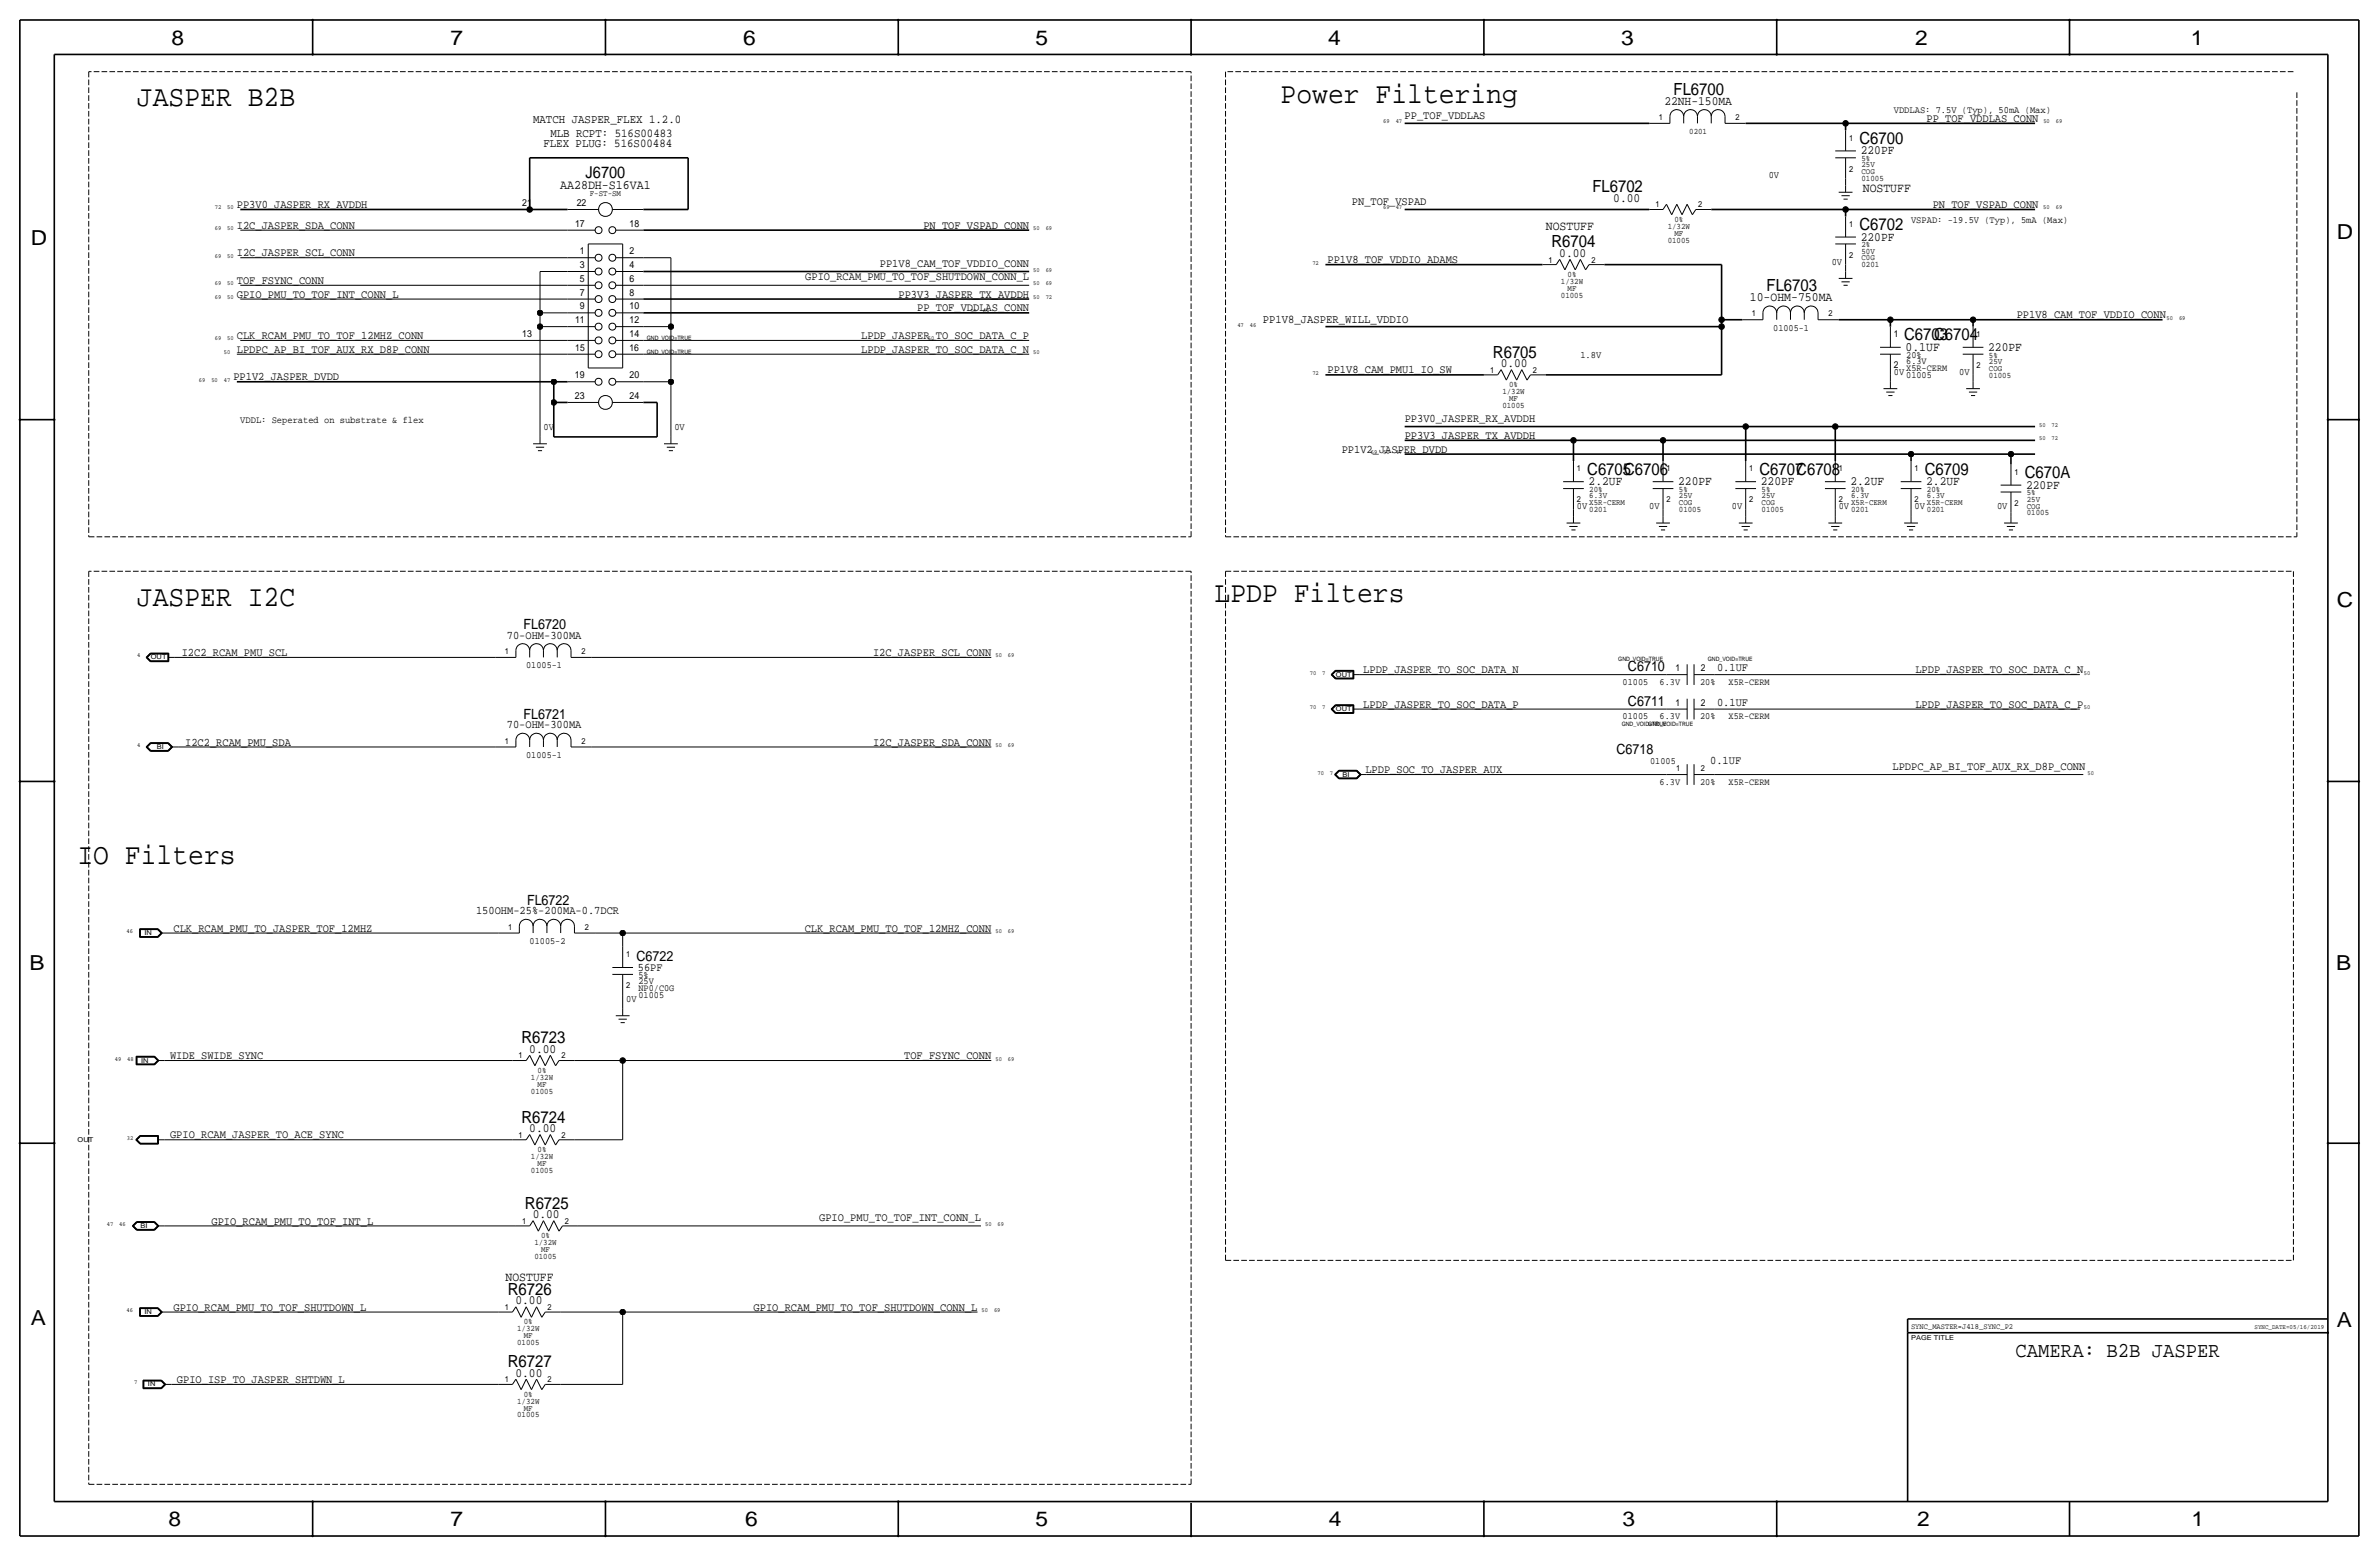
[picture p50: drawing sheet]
<svg xmlns="http://www.w3.org/2000/svg" width="877mm" height="574mm" viewBox="0 0 877 574" stroke-linecap="round" stroke-linejoin="round" font-family="sans-serif">
<defs><g id="words">
<g font-size="10.9">
<text x="50.5" y="39.1">JASPER B2B</text>
<text x="472.1" y="37.8">Power Filtering</text>
<text x="447.8" y="222">LPDP Filters</text>
<text x="50.5" y="223.3">JASPER I2C</text>
<text x="28.6" y="318.5">IO Filters</text>
</g>
<text font-size="7.8" x="743.1" y="500.1">CAMERA: B2B JASPER</text>
<g font-size="7.6">
<text x="63.2" y="16.5">8</text>
<text x="166.1" y="16.5">7</text>
<text x="274" y="16.5">6</text>
<text x="381.7" y="16.5">5</text>
<text x="489.7" y="16.5">4</text>
<text x="597.6" y="16.5">3</text>
<text x="706.1" y="16.5">2</text>
<text x="807.7" y="16.5">1</text>
<text x="861.5" y="88.1">D</text>
<text x="11.4" y="90.4">D</text>
<text x="861.5" y="223.8">C</text>
<text x="10.9" y="357.6">B</text>
<text x="861.3" y="357.4">B</text>
<text x="11.4" y="488.4">A</text>
<text x="861.5" y="489.2">A</text>
<text x="62.2" y="562.6">8</text>
<text x="166.1" y="562.6">7</text>
<text x="274.8" y="562.6">6</text>
<text x="381.7" y="562.6">5</text>
<text x="489.9" y="562.6">4</text>
<text x="598.1" y="562.6">3</text>
<text x="706.8" y="562.6">2</text>
<text x="807.9" y="562.6">1</text>
</g>
<g font-size="6.2">
<text x="617" y="35.1">FL6700</text>
<text x="685.5" y="53.1">C6700</text>
<text x="587.1" y="70.9">FL6702</text>
<text x="685.5" y="84.8">C6702</text>
<text x="572" y="91.2">R6704</text>
<text x="651.3" y="107.4">FL6703</text>
<text x="702" y="125.5">C6703</text>
<text x="713" y="125.5">C6704</text>
<text x="550.4" y="131.8">R6705</text>
<text x="585.2" y="175">C6705C6706</text>
<text x="648.7" y="175">C6707C6708</text>
<text x="709.6" y="175">C6709</text>
<text x="746.5" y="176.3">C670A</text>
<text x="192.3" y="384.6">R6723</text>
<text x="192.3" y="413.8">R6724</text>
<text x="193.5" y="445.5">R6725</text>
<text x="187.2" y="477.3">R6726</text>
<text x="187.2" y="503.9">R6727</text>
</g>
<text font-size="6" x="215.9" y="65.8">J6700</text>
<g font-size="5.2">
<text x="193" y="231.9">FL6720</text>
<text x="600.2" y="247.4">C6710</text>
<text x="600.2" y="260.1">C6711</text>
<text x="193" y="264.9">FL6721</text>
<text x="596" y="277.9">C6718</text>
<text x="194.3" y="333.5">FL6722</text>
<text x="234.6" y="354.1">C6722</text>
</g>
<text font-size="4.8" x="206.5" y="69.6">AA28DH-S16VA1</text>
<g font-size="4.7">
<text x="613.6" y="38.6">22NH-150MA</text>
<text x="686" y="56.9">220PF</text>
<text x="686.8" y="70.9">NOSTUFF</text>
<text x="594.8" y="74.4">0.00</text>
<text x="569.9" y="84.8">NOSTUFF</text>
<text x="686" y="88.6">220PF</text>
<text x="574.8" y="94.7">0.00</text>
<text x="645.1" y="111">10-OHM-750MA</text>
<text x="702.5" y="129.3">0.1UF</text>
<text x="733" y="129.3">220PF</text>
<text x="553.3" y="135.4">0.00</text>
<text x="585.7" y="178.8">2.2UF</text>
<text x="618.7" y="178.8">220PF</text>
<text x="649.2" y="178.8">220PF</text>
<text x="682.2" y="178.8">2.2UF</text>
<text x="710.1" y="178.8">2.2UF</text>
<text x="747" y="180.1">220PF</text>
<text x="195.1" y="388.1">0.00</text>
<text x="195.1" y="417.3">0.00</text>
<text x="196.4" y="449.1">0.00</text>
<text x="186.4" y="472.2">NOSTUFF</text>
<text x="190" y="480.8">0.00</text>
<text x="190" y="507.5">0.00</text>
</g>
<g font-size="4.4">
<text x="196.5" y="45.5">MATCH JASPER_FLEX 1.2.0</text>
<text x="202.9" y="50.5">MLB RCPT: 516S00483</text>
<text x="200.4" y="54.4">FLEX PLUG: 516S00484</text>
<text x="465.6" y="119.1">PP1V8_JASPER_WILL_VDDIO</text>
</g>
<g font-size="4.3">
<text x="517.9" y="43.7">PP_TOF_VDDLAS</text>
<text x="710.3" y="45">PP_TOF_VDDLAS_CONN</text>
<text x="87.3" y="76.7">PP3V0_JASPER_RX_AVDDH</text>
<text x="498.4" y="75.4">PN_TOF_VSPAD</text>
<text x="712.6" y="76.7">PN_TOF_VSPAD_CONN</text>
<text x="87.3" y="84.3">I2C_JASPER_SDA_CONN</text>
<text x="340.4" y="84.3">PN_TOF_VSPAD_CONN</text>
<text x="87.3" y="94.5">I2C_JASPER_SCL_CONN</text>
<text x="324.4" y="98.3">PP1V8_CAM_TOF_VDDIO_CONN</text>
<text x="489.4" y="97">PP1V8_TOF_VDDIO_ADAMS</text>
<text x="87.3" y="104.6">TOF_FSYNC_CONN</text>
<text x="296.9" y="103.4">GPIO_RCAM_PMU_TO_TOF_SHUTDOWN_CONN_L</text>
<text x="87.3" y="109.7">GPIO_PMU_TO_TOF_INT_CONN_L</text>
<text x="331.3" y="109.7">PP3V3_JASPER_TX_AVDDH</text>
<text x="338.1" y="114.8">PP_TOF_VDDLAS_CONN</text>
<text x="743.5" y="117.3">PP1V8_CAM_TOF_VDDIO_CONN</text>
<text x="87.3" y="125">CLK_RCAM_PMU_TO_TOF_12MHZ_CONN</text>
<text x="317.5" y="125">LPDP_JASPER_TO_SOC_DATA_C_P</text>
<text x="87.3" y="130">LPDPC_AP_BI_TOF_AUX_RX_D8P_CONN</text>
<text x="317.5" y="130">LPDP_JASPER_TO_SOC_DATA_C_N</text>
<text x="489.4" y="137.7">PP1V8_CAM_PMU1_IO_SW</text>
<text x="86.1" y="140.2">PP1V2_JASPER_DVDD</text>
<text x="517.9" y="155.4">PP3V0_JASPER_RX_AVDDH</text>
<text x="517.9" y="161.8">PP3V3_JASPER_TX_AVDDH</text>
<text x="494.7" y="166.9">PP1V2_JASPER_DVDD</text>
<text x="186.9" y="235.5">70-OHM-300MA</text>
<text x="67" y="241.8">I2C2_RCAM_PMU_SCL</text>
<text x="321.9" y="241.8">I2C_JASPER_SCL_CONN</text>
<text x="502.6" y="248.2">LPDP_JASPER_TO_SOC_DATA_N</text>
<text x="633" y="247.4">0.1UF</text>
<text x="706.1" y="248.2">LPDP_JASPER_TO_SOC_DATA_C_N</text>
<text x="502.6" y="260.9">LPDP_JASPER_TO_SOC_DATA_P</text>
<text x="633" y="260.1">0.1UF</text>
<text x="706.1" y="260.9">LPDP_JASPER_TO_SOC_DATA_C_P</text>
<text x="186.9" y="268.5">70-OHM-300MA</text>
<text x="68.3" y="274.8">I2C2_RCAM_PMU_SDA</text>
<text x="321.9" y="274.8">I2C_JASPER_SDA_CONN</text>
<text x="630.5" y="281.7">0.1UF</text>
<text x="503.4" y="285">LPDP_SOC_TO_JASPER_AUX</text>
<text x="697.7" y="283.7">LPDPC_AP_BI_TOF_AUX_RX_D8P_CONN</text>
<text x="175.5" y="337.1">150OHM-25%-200MA-0.7DCR</text>
<text x="64" y="343.4">CLK_RCAM_PMU_TO_JASPER_TOF_12MHZ</text>
<text x="296.7" y="343.4">CLK_RCAM_PMU_TO_TOF_12MHZ_CONN</text>
<text x="235.2" y="357.9">56PF</text>
<text x="62.7" y="390.4">WIDE_SWIDE_SYNC</text>
<text x="333.4" y="390.4">TOF_FSYNC_CONN</text>
<text x="62.7" y="419.6">GPIO_RCAM_JASPER_TO_ACE_SYNC</text>
<text x="78" y="451.4">GPIO_RCAM_PMU_TO_TOF_INT_L</text>
<text x="302" y="450.1">GPIO_PMU_TO_TOF_INT_CONN_L</text>
<text x="64" y="483.1">GPIO_RCAM_PMU_TO_TOF_SHUTDOWN_L</text>
<text x="277.8" y="483.1">GPIO_RCAM_PMU_TO_TOF_SHUTDOWN_CONN_L</text>
<text x="65.2" y="509.8">GPIO_ISP_TO_JASPER_SHTDWN_L</text>
</g>
<g font-size="3.6">
<text x="698.2" y="41.7">VDDLAS: 7.5V (Typ), 50mA (Max)</text>
<text x="652.1" y="65.8">0V</text>
<text x="192.5" y="75.9">21</text>
<text x="212.6" y="75.9">22</text>
<text x="212" y="83.6">17</text>
<text x="232.1" y="83.6">18</text>
<text x="704.5" y="82.3">VSPAD: -19.5V (Typ), 5mA (Max)</text>
<text x="213.8" y="93.7">1</text>
<text x="232.1" y="93.7">2</text>
<text x="213.8" y="98.8">3</text>
<text x="232.1" y="98.8">4</text>
<text x="675.3" y="97.5">0V</text>
<text x="213.8" y="103.9">5</text>
<text x="232.1" y="103.9">6</text>
<text x="213.8" y="109">7</text>
<text x="232.1" y="109">8</text>
<text x="212" y="119.1">11</text>
<text x="213.8" y="114">9</text>
<text x="232.1" y="119.1">12</text>
<text x="232.1" y="114">10</text>
<text x="192.6" y="124.2">13</text>
<text x="232.1" y="124.2">14</text>
<text x="582.6" y="131.8">1.8V</text>
<text x="212" y="139.4">19</text>
<text x="232.1" y="139.4">20</text>
<text x="698.2" y="138.2">0V</text>
<text x="722.3" y="138.2">0V</text>
<text x="212" y="147">23</text>
<text x="232.1" y="147.1">24</text>
<text x="88.6" y="156">VDDL: Seperated on substrate &amp; flex</text>
<text x="200.4" y="158.5">0V</text>
<text x="248.6" y="158.5">0V</text>
<text x="581.4" y="187.7">0V</text>
<text x="608" y="187.7">0V</text>
<text x="638.5" y="187.7">0V</text>
<text x="677.9" y="187.7">0V</text>
<text x="705.8" y="187.7">0V</text>
<text x="736.2" y="187.7">0V</text>
<text x="230.8" y="369.3">0V</text>
</g>
<g font-size="3.5">
<text x="653.7" y="121.9">01005-1</text>
<text x="698.2" y="124.2">1</text>
<text x="212.1" y="129.2">15</text>
<text x="232.1" y="129.3">16</text>
<text x="702.8" y="131.8">20%</text>
<text x="698.2" y="135.6">2</text>
<text x="702.8" y="134.1">6.3V</text>
<text x="702.8" y="136.7">X5R-CERM</text>
<text x="702.8" y="139.2">01005</text>
<text x="194" y="246.4">01005-1</text>
<text x="617.7" y="247.4">1</text>
<text x="627.1" y="247.4">2</text>
<text x="598.2" y="252.5">01005</text>
<text x="611.9" y="252.5">6.3V</text>
<text x="626.8" y="252.5">20%</text>
<text x="637.3" y="252.5">X5R-CERM</text>
<text x="617.7" y="260.1">1</text>
<text x="627.1" y="260.1">2</text>
<text x="598.2" y="265.2">01005</text>
<text x="611.9" y="265.2">6.3V</text>
<text x="626.8" y="265.2">20%</text>
<text x="637.3" y="265.2">X5R-CERM</text>
<text x="194" y="279.4">01005-1</text>
<text x="608.4" y="281.7">01005</text>
<text x="611.9" y="289.3">6.3V</text>
<text x="626.8" y="289.3">20%</text>
<text x="637.3" y="289.3">X5R-CERM</text>
<text x="195.3" y="348">01005-2</text>
<text x="235.4" y="362.7">25V</text>
<text x="235.4" y="365.3">NP0/C0G</text>
<text x="235.4" y="360.4">5%</text>
<text x="235.4" y="367.8">01005</text>
</g>
<g font-size="3.1">
<text x="611.6" y="44.2">1</text>
<text x="639.8" y="44.2">2</text>
<text x="622.8" y="49.5">0201</text>
<text x="681.7" y="51.8">1</text>
<text x="686.3" y="59.4">5%</text>
<text x="681.7" y="63.2">2</text>
<text x="686.3" y="61.7">25V</text>
<text x="686.3" y="64.3">COG</text>
<text x="686.3" y="66.8">01005</text>
<text x="217.4" y="72.1">F-ST-SM</text>
<text x="610.3" y="76.5">1</text>
<text x="626.1" y="76.5">2</text>
<text x="617.3" y="81.8">0%</text>
<text x="681.7" y="83.6">1</text>
<text x="614.8" y="89.4">01005</text>
<text x="614.8" y="84.3">1/32W</text>
<text x="617.3" y="86.9">MF</text>
<text x="681.7" y="95">2</text>
<text x="686.3" y="93.5">50V</text>
<text x="686.3" y="91.2">2%</text>
<text x="570.9" y="96.8">1</text>
<text x="586.7" y="96.8">2</text>
<text x="686.3" y="98.6">0201</text>
<text x="686.3" y="96">C0G</text>
<text x="575.5" y="104.6">1/32W</text>
<text x="577.9" y="107.2">MF</text>
<text x="577.9" y="102.1">0%</text>
<text x="575.5" y="109.7">01005</text>
<text x="645.9" y="116.6">1</text>
<text x="674.1" y="116.6">2</text>
<text x="728.7" y="124.2">1</text>
<text x="733.2" y="131.8">5%</text>
<text x="549.3" y="137.4">1</text>
<text x="565.1" y="137.4">2</text>
<text x="728.7" y="135.6">2</text>
<text x="733.2" y="134.1">25V</text>
<text x="733.2" y="136.7">COG</text>
<text x="556.3" y="142.7">0%</text>
<text x="733.2" y="139.2">01005</text>
<text x="553.9" y="145.3">1/32W</text>
<text x="556.3" y="147.8">MF</text>
<text x="553.9" y="150.4">01005</text>
<text x="581.4" y="173.7">1</text>
<text x="614.4" y="173.7">1</text>
<text x="644.9" y="173.7">1</text>
<text x="677.9" y="173.7">1</text>
<text x="705.8" y="173.7">1</text>
<text x="742.6" y="175">1</text>
<text x="581.4" y="185.2">2</text>
<text x="585.9" y="183.6">6.3V</text>
<text x="585.9" y="181.4">20%</text>
<text x="614.4" y="185.2">2</text>
<text x="618.9" y="183.6">25V</text>
<text x="618.9" y="181.4">5%</text>
<text x="644.9" y="185.2">2</text>
<text x="649.4" y="183.6">25V</text>
<text x="649.4" y="181.4">5%</text>
<text x="677.9" y="185.2">2</text>
<text x="682.4" y="183.6">6.3V</text>
<text x="682.4" y="181.4">20%</text>
<text x="705.8" y="185.2">2</text>
<text x="710.4" y="183.6">6.3V</text>
<text x="710.4" y="181.4">20%</text>
<text x="747.2" y="184.9">25V</text>
<text x="747.2" y="182.6">5%</text>
<text x="585.9" y="186.2">X5R-CERM</text>
<text x="585.9" y="188.7">0201</text>
<text x="618.9" y="188.7">01005</text>
<text x="618.9" y="186.2">COG</text>
<text x="649.4" y="188.7">01005</text>
<text x="649.4" y="186.2">COG</text>
<text x="682.4" y="186.2">X5R-CERM</text>
<text x="682.4" y="188.7">0201</text>
<text x="710.4" y="186.2">X5R-CERM</text>
<text x="710.4" y="188.7">0201</text>
<text x="742.6" y="186.4">2</text>
<text x="747.2" y="187.5">COG</text>
<text x="747.2" y="190">01005</text>
<text x="186.1" y="241">1</text>
<text x="214.3" y="241">2</text>
<text x="186.1" y="274.1">1</text>
<text x="214.3" y="274.1">2</text>
<text x="617.9" y="284.2">1</text>
<text x="627.1" y="284.2">2</text>
<text x="187.4" y="342.6">1</text>
<text x="215.6" y="342.6">2</text>
<text x="230.8" y="352.8">1</text>
<text x="230.8" y="364.2">2</text>
<text x="191.2" y="390.1">1</text>
<text x="198.2" y="395.5">0%</text>
<text x="207" y="390.1">2</text>
<text x="195.7" y="398">1/32W</text>
<text x="198.2" y="400.6">MF</text>
<text x="195.7" y="403.1">01005</text>
<text x="191.2" y="419.4">1</text>
<text x="207" y="419.4">2</text>
<text x="198.2" y="424.7">0%</text>
<text x="195.7" y="427.2">1/32W</text>
<text x="198.2" y="429.8">MF</text>
<text x="195.7" y="432.3">01005</text>
<text x="192.5" y="451.1">1</text>
<text x="208.2" y="451.1">2</text>
<text x="197" y="459">1/32W</text>
<text x="199.5" y="456.4">0%</text>
<text x="199.5" y="461.5">MF</text>
<text x="197" y="464.1">01005</text>
<text x="186.1" y="482.9">1</text>
<text x="201.9" y="482.9">2</text>
<text x="190.6" y="490.7">1/32W</text>
<text x="193.1" y="488.2">0%</text>
<text x="190.6" y="495.8">01005</text>
<text x="193.1" y="493.3">MF</text>
<text x="186.1" y="509.5">1</text>
<text x="201.9" y="509.5">2</text>
<text x="193.1" y="514.9">0%</text>
<text x="190.6" y="517.4">1/32W</text>
<text x="193.1" y="519.9">MF</text>
<text x="190.6" y="522.5">01005</text>
</g>
<text font-size="2.9" x="704.5" y="490">SYNC_MASTER=J418_SYNC_P2</text>
<g font-size="2.5">
<text x="55.6" y="243.1">OUT</text>
<text x="492.5" y="249.4">OUT</text>
<text x="492.5" y="262.1">OUT</text>
<text x="57.8" y="276.1">BI</text>
<text x="495" y="286.3">BI</text>
<text x="53.3" y="344.7">IN</text>
<text x="52" y="391.7">IN</text>
<text x="28.6" y="420.9">OUT</text>
<text x="51.8" y="452.6">BI</text>
<text x="53.3" y="484.4">IN</text>
<text x="704.5" y="493.8">PAGE TITLE</text>
<text x="54.6" y="511">IN</text>
</g>
<text font-size="2.4" x="831.2" y="490">SYNC_DATE=05/16/2019</text>
<g font-size="2.3">
<text x="510" y="45.5">69</text>
<text x="514.6" y="45.5">47</text>
<text x="753.3" y="45.5">50</text>
<text x="757.9" y="45.5">69</text>
<text x="79.2" y="77.2">72</text>
<text x="83.8" y="77.2">50</text>
<text x="510" y="77.2">69</text>
<text x="514.5" y="77.2">47</text>
<text x="753.3" y="77.2">50</text>
<text x="757.9" y="77.2">69</text>
<text x="79.2" y="84.8">69</text>
<text x="83.8" y="84.8">50</text>
<text x="380.9" y="84.8">50</text>
<text x="385.5" y="84.8">69</text>
<text x="79.2" y="95">69</text>
<text x="83.8" y="95">50</text>
<text x="380.9" y="100.1">50</text>
<text x="385.5" y="100.1">69</text>
<text x="483.8" y="97.5">72</text>
<text x="79.2" y="105.2">69</text>
<text x="83.8" y="105.2">50</text>
<text x="380.9" y="105.2">50</text>
<text x="385.5" y="105.2">69</text>
<text x="79.2" y="110.2">69</text>
<text x="83.8" y="110.2">50</text>
<text x="380.9" y="110.2">50</text>
<text x="385.5" y="110.2">72</text>
<text x="357.7" y="115.3">50</text>
<text x="362.3" y="115.3">69</text>
<text x="798.8" y="117.9">50</text>
<text x="803.3" y="117.9">69</text>
<text x="79.2" y="125.5">69</text>
<text x="83.8" y="125.5">50</text>
<text x="342" y="125.5">50</text>
<text x="456.2" y="120.4">47</text>
<text x="460.7" y="120.4">46</text>
<text x="82.5" y="130.6">50</text>
<text x="380.9" y="130.6">50</text>
<text x="73.4" y="140.7">69</text>
<text x="77.9" y="140.7">50</text>
<text x="82.5" y="140.7">47</text>
<text x="483.8" y="138.2">72</text>
<text x="751.8" y="157.2">50</text>
<text x="756.4" y="157.2">72</text>
<text x="505.4" y="167.4">69</text>
<text x="510" y="167.4">50</text>
<text x="514.5" y="167.4">47</text>
<text x="751.8" y="162.3">50</text>
<text x="756.4" y="162.3">72</text>
<text x="50.6" y="242.3">4</text>
<text x="367" y="242.3">50</text>
<text x="371.5" y="242.3">69</text>
<text x="482.9" y="248.7">70</text>
<text x="487.5" y="248.7">7</text>
<text x="768.3" y="248.7">50</text>
<text x="482.9" y="261.4">70</text>
<text x="487.5" y="261.4">7</text>
<text x="768.3" y="261.4">50</text>
<text x="50.6" y="275.3">4</text>
<text x="367" y="275.3">50</text>
<text x="371.5" y="275.3">69</text>
<text x="485.7" y="285.5">70</text>
<text x="490.3" y="285.5">7</text>
<text x="769.6" y="285.5">50</text>
<text x="46.6" y="343.9">46</text>
<text x="367" y="343.9">50</text>
<text x="371.5" y="343.9">69</text>
<text x="42.3" y="390.9">49</text>
<text x="46.9" y="390.9">48</text>
<text x="367" y="390.9">50</text>
<text x="371.6" y="390.9">69</text>
<text x="46.7" y="420.1">32</text>
<text x="39.4" y="451.9">47</text>
<text x="43.9" y="451.9">46</text>
<text x="363.2" y="451.9">50</text>
<text x="367.7" y="451.9">69</text>
<text x="46.6" y="483.6">46</text>
<text x="361.9" y="483.6">50</text>
<text x="366.5" y="483.6">69</text>
<text x="49.5" y="510.3">7</text>
</g>
<g font-size="2.2">
<text x="238.5" y="125.5">GND_VOID=TRUE</text>
<text x="238.5" y="130.6">GND_VOID=TRUE</text>
<text x="596.6" y="243.6">GND_VOID=TRUE</text>
<text x="629.6" y="243.6">GND_VOID=TRUE</text>
<text x="597.9" y="267.7">GND_VOID=TRUE</text>
<text x="607.7" y="267.7">GND_VOID=TRUE</text>
</g>
</g></defs>
<g fill="none" stroke="#000" stroke-width=".6">
<path d="M7.3 7.4v558.8zM7.3 7.4h862.3zM115.3 7.4v12.7zM223.2 7.4v12.7zM331.2 7.4v12.7zM439.1 7.4v12.7zM547.1 7.4v12.7zM655 7.4v12.7zM763 7.4v12.7zM869.6 7.4v558.8zM20 20.1v533.4zM20 20.1h838.2z"/>
<path d="M858.2 20.1v533.4zM195.3 58.2v19zM195.3 58.2h58.4zM253.7 58.2v19zM517.9 45.5h90.1zM643.6 45.5h36.8zM680.4 45.5h69.9zM680.4 45.5v2.5zM88.6 77.2h106.7zM195.3 77.2h13.9zM237.2 77.2h16.5zM517.9 77.2h90.1z"/>
<path d="M630.9 77.2h49.5zM680.4 77.2h69.9zM680.4 77.2v2.6zM237.2 84.8h142.2zM488.6 97.5h80.1zM591.5 97.5h43.2zM634.7 97.5v20.4zM237.2 110.2h142.2zM237.2 115.3h142.2zM237.2 100.1h142.2zM634.7 117.9v2.5zM634.7 117.9h7.6z"/>
<path d="M677.9 117.9h19zM696.9 117.9v2.5zM696.9 117.9h30.5zM727.4 117.9h69.9zM727.4 117.9v2.5zM488.6 138.2h58.5zM488.6 120.4h146.1zM569.9 138.2h64.8zM634.7 120.4v17.8zM7.3 154.7h12.7zM87.3 140.7h116.9zM204.2 140.7v7.6z"/>
<path d="M204.2 140.7h5zM204.2 148.3h5zM204.2 148.3v12.7zM237.2 148.3h5.1zM242.3 148.3v12.7zM517.9 157.2h125.7zM643.6 157.2h33zM643.6 157.2v12.7zM676.6 157.2h73.7zM676.6 157.2v12.7zM858.2 154.7h11.4zM204.2 161h38.1z"/>
<path d="M517.9 162.3h62.2zM517.9 167.4h186.6zM580.1 162.3h33zM580.1 162.3v7.6zM613.1 162.3h137.2zM613.1 162.3v7.6zM704.5 167.4h36.9zM704.5 167.4v2.5zM741.4 167.4h8.9zM741.4 167.4v3.8zM7.3 288h12.7zM858.2 288h11.4z"/>
<path d="M7.3 421.4h12.7zM858.2 421.4h11.4zM703.3 486.2h154.9zM703.3 486.2v5zM703.3 491.2h154.9zM703.3 491.2v62.3zM20 553.5h838.2zM115.3 553.5v12.7zM223.2 553.5v12.7zM331.2 553.5v12.7zM439.1 554v12.2zM547.1 553.5v12.7z"/>
<path d="M655 553.5v12.7zM763 553.5v12.7zM7.3 566.2h862.3z"/>
</g>
<g fill="none" stroke="#000" stroke-width=".37">
<path d="M608 45.5h7.6zM615.6 42.9v2.6zM615.6 42.9a2.54 2.54 0 0 1 2.6-2.5 2.54 2.54 0 0 1 2.5 2.5 2.54 2.54 0 0 1 2.6-2.5 2.54 2.54 0 0 1 2.5 2.5 2.54 2.54 0 0 1 2.5-2.5 2.54 2.54 0 0 1 2.6 2.5 2.54 2.54 0 0 1 2.5-2.5 2.54 2.54 0 0 1 2.6 2.5M620.7 42.9v2.6zM625.8 42.9v2.6zM630.9 42.9v2.6zM636 42.9v2.6zM636 45.5h7.6zM676.6 55.6h7.6zM676.6 58.2h7.6zM680.4 48v7.6zM680.4 58.2v7.6z"/>
<path d="M209.2 77.2h11.5zM225.8 77.2h11.4zM608 77.2h5.1zM614.4 75.3l-1.3 1.9zM614.4 75.3l1.9 3.8zM618.2 75.3l-1.9 3.8zM618.2 75.3l1.9 3.8zM622 75.3l1.9 3.8zM622 75.3l-1.9 3.8zM625.2 77.2h5.7zM625.2 77.2l-1.3 1.9zM677.9 70.9h5.1z"/>
<path d="M678.9 72.1h3zM679.7 73.4h1.5zM680.4 65.8v2.5zM680.4 68.3v2.6zM680.4 79.8v7.6zM88.6 84.8h120.6zM88.6 95h120.6zM209.2 95h10.2zM209.2 84.8h10.2zM216.9 89.9v45.7zM216.9 89.9h12.7zM227 84.8h10.2z"/>
<path d="M227 95h10.2zM229.6 89.9v45.7zM237.2 95h10.1zM247.3 95v25.4zM568.7 97.5h5zM575 95.6l-1.3 1.9zM575 95.6l1.9 3.9zM578.8 95.6l-1.9 3.9zM578.8 95.6l1.9 3.9zM582.6 95.6l2 3.9zM582.6 95.6l-1.9 3.9zM585.8 97.5h5.7z"/>
<path d="M585.8 97.5l-1.2 2zM676.6 87.4h7.6zM676.6 89.9h7.6zM680.4 97.5v2.6zM680.4 89.9v7.6zM88.6 105.2h120.6zM88.6 110.2h120.6zM199.1 115.3v5.1zM199.1 115.3h10.1zM199.1 100.1v15.2zM199.1 100.1h10.1zM209.2 100.1h10.2z"/>
<path d="M209.2 110.2h10.2zM209.2 105.2h10.2zM209.2 115.3h10.2zM227 115.3h10.2zM227 110.2h10.2zM227 105.2h10.2zM227 100.1h10.2zM237.2 105.2h142.2zM642.3 117.9h7.6zM649.9 115.3v2.6zM649.9 115.3a2.54 2.54 0 0 1 2.6-2.5 2.54 2.54 0 0 1 2.5 2.5 2.54 2.54 0 0 1 2.6-2.5 2.54 2.54 0 0 1 2.5 2.5 2.54 2.54 0 0 1 2.5-2.5 2.54 2.54 0 0 1 2.6 2.5 2.54 2.54 0 0 1 2.5-2.5 2.54 2.54 0 0 1 2.6 2.5M655 115.3v2.6z"/>
<path d="M660.1 115.3v2.6zM665.2 115.3v2.6zM670.3 117.9h7.6zM670.3 115.3v2.6zM677.9 102.6h5.1zM678.9 103.9h3zM679.7 105.2h1.5zM680.4 100.1v2.5zM87.3 130.6h121.9zM88.6 125.5h120.6zM199.1 120.4h10.1zM199.1 120.4v40.6z"/>
<path d="M209.2 125.5h10.2zM209.2 120.4h10.2zM209.2 130.6h10.2zM216.9 135.6h12.7zM227 120.4h10.2zM227 130.6h10.2zM227 125.5h10.2zM237.2 120.4h10.1zM237.2 130.6h142.2zM237.2 125.5h142.2zM247.3 120.4v20.3zM547.1 138.2h5z"/>
<path d="M553.4 136.2l-1.3 2zM553.4 136.2l1.9 3.9zM557.2 136.2l-1.9 3.9zM557.2 136.2l2 3.9zM561 136.2l2 3.9zM561 136.2l-1.8 3.9zM564.2 138.2h5.7zM564.2 138.2l-1.2 1.9zM693.1 128h7.6zM693.1 130.6h7.6zM696.9 138.2v2.5zM696.9 120.4v7.6z"/>
<path d="M696.9 130.6v7.6zM723.6 128h7.6zM723.6 130.6h7.6zM727.4 138.2v2.5zM727.4 120.4v7.6zM727.4 130.6v7.6zM209.2 140.7h10.2zM209.2 148.3h11.5zM225.8 148.3h11.4zM227 140.7h10.2zM237.2 140.7h10.1zM247.3 140.7v20.3z"/>
<path d="M694.4 143.3h5.1zM695.4 144.5h3.1zM696.2 145.8h1.5zM696.9 140.7v2.6zM724.9 143.3h5zM725.9 144.5h3zM726.6 145.8h1.6zM727.4 140.7v2.6zM196.5 163.6h5.1zM197.6 164.8h3zM198.3 166.1h1.5zM199.1 161v2.6z"/>
<path d="M244.8 163.6h5.1zM245.8 164.8h3.1zM246.6 166.1h1.5zM247.3 161v2.6zM576.3 177.5h7.6zM580.1 169.9v7.6zM609.3 177.5h7.6zM613.1 169.9v7.6zM639.8 177.5h7.6zM643.6 169.9v7.6zM672.8 177.5h7.6zM676.6 169.9v7.6z"/>
<path d="M700.7 177.5h7.7zM704.5 169.9v7.6zM737.6 178.8h7.6zM741.4 171.2v7.6zM576.3 180.1h7.6zM577.5 192.8h5.1zM578.6 194.1h3zM579.3 195.3h1.5zM580.1 187.7v2.5zM580.1 180.1v7.6zM580.1 190.2v2.6zM609.3 180.1h7.6z"/>
<path d="M610.6 192.8h5zM611.6 194.1h3zM612.3 195.3h1.6zM613.1 187.7v2.5zM613.1 180.1v7.6zM613.1 190.2v2.6zM639.8 180.1h7.6zM641 192.8h5.1zM642.1 194.1h3zM642.8 195.3h1.5zM643.6 187.7v2.5zM643.6 180.1v7.6z"/>
<path d="M643.6 190.2v2.6zM672.8 180.1h7.6zM674.1 192.8h5zM675.1 194.1h3zM675.8 195.3h1.6zM676.6 187.7v2.5zM676.6 190.2v2.6zM676.6 180.1v7.6zM700.7 180.1h7.7zM702 192.8h5.1zM703 194.1h3.1zM703.8 195.3h1.5z"/>
<path d="M704.5 187.7v2.5zM704.5 190.2v2.6zM704.5 180.1v7.6zM737.6 181.4h7.6zM738.8 192.8h5.1zM739.9 194.1h3zM740.6 195.3h1.5zM741.4 189v1.2zM741.4 190.2v2.6zM741.4 181.4v7.6zM190.2 239.8v2.5zM190.2 239.8a2.54 2.54 0 0 1 2.5-2.5 2.54 2.54 0 0 1 2.6 2.5 2.54 2.54 0 0 1 2.5-2.5 2.54 2.54 0 0 1 2.6 2.5 2.54 2.54 0 0 1 2.5-2.5 2.54 2.54 0 0 1 2.5 2.5 2.54 2.54 0 0 1 2.6-2.5 2.54 2.54 0 0 1 2.5 2.5"/>
<path d="M195.3 239.8v2.5zM200.4 239.8v2.5zM205.4 239.8v2.5zM210.5 239.8v2.5zM53.8 242.3l1.6-1.6zM53.8 242.3l1.6 1.6zM54 242.3l1.5 1.5zM54.2 242.3l1.3-1.4zM54.2 242.3l1.3 1.4zM54.3 242.3l1.3-1.3zM54.3 242.3l1.3 1.3zM55.4 240.7h6.8z"/>
<path d="M55.4 243.9h6.8zM55.5 240.8l-1.5 1.5zM55.5 240.8h6.6zM55.5 243.8h6.6zM55.5 240.9h6.5zM55.5 243.7h6.5zM55.6 241h6.3zM55.6 243.6h6.3zM61.9 242.3h2.6zM61.9 241v2.6zM62 240.9v2.8zM62.1 240.8v3z"/>
<path d="M62.2 240.7v3.2zM64.5 242.3h118.1zM182.6 242.3h7.6zM210.5 242.3h7.6zM218.1 242.3h147.4zM490.7 248.7l1.6 1.5zM490.9 248.7l1.5-1.5zM490.9 248.7l1.5 1.4zM491 248.7l1.4-1.4zM491 248.7l1.4 1.3zM491.2 248.7l1.3-1.3zM491.2 248.7l1.3 1.2z"/>
<path d="M492.3 259.8l-1.6 1.6zM492.3 259.8h6.8zM492.3 247.1l-1.6 1.6zM492.3 247.1h6.8zM492.3 250.2h6.8zM492.4 259.9h6.6zM492.4 247.2h6.6zM492.4 250.1h6.6zM492.4 260h6.5zM492.4 247.3h6.5zM492.4 250h6.5zM492.5 247.4h6.3z"/>
<path d="M492.5 249.9h6.3zM498.8 248.7h2.5zM498.8 247.4v2.5zM498.9 260v2.7zM498.9 247.3v2.7zM499 259.9v2.9zM499 247.2v2.9zM499.1 259.8v3.1zM499.1 247.1v3.1zM501.3 248.7h113.1zM614.4 248.7h7.6zM622 257.6v7.6z"/>
<path d="M622 244.9v7.6zM624.5 257.6v7.6zM624.5 248.7h7.7zM624.5 244.9v7.6zM632.2 248.7h134.6zM53.8 275.3l1.6 1.6zM53.8 275.3l1.6-1.5zM54 275.3l1.5 1.5zM54 275.3l1.5-1.4zM54.2 275.3l1.3 1.4zM54.2 275.3l1.3-1.3zM54.3 275.3l1.3 1.3z"/>
<path d="M54.3 275.3l1.3-1.2zM55.4 276.9h6.7zM55.4 273.8h6.7zM55.5 276.8h6.5zM55.5 273.9h6.5zM55.5 276.7h6.5zM55.5 274h6.5zM55.6 276.6h6.3zM55.6 274.1h6.3zM61.9 274.1l1.3 1.2zM62 274l1.3 1.3zM62 276.7l1.3-1.4z"/>
<path d="M62 273.9l1.5 1.4zM62.1 273.8l1.6 1.5zM63.2 275.3l-1.3 1.3zM63.2 275.3h2.5zM63.5 275.3l-1.5 1.5zM63.7 275.3l-1.6 1.6zM65.7 275.3h116.9zM182.6 275.3h7.6zM190.2 272.8v2.5zM190.2 272.8a2.54 2.54 0 0 1 2.5-2.5 2.54 2.54 0 0 1 2.6 2.5 2.54 2.54 0 0 1 2.5-2.5 2.54 2.54 0 0 1 2.6 2.5 2.54 2.54 0 0 1 2.5-2.5 2.54 2.54 0 0 1 2.5 2.5 2.54 2.54 0 0 1 2.6-2.5 2.54 2.54 0 0 1 2.5 2.5M195.3 272.8v2.5zM200.4 272.8v2.5z"/>
<path d="M205.4 272.8v2.5zM210.5 275.3h7.6zM210.5 272.8v2.5zM218.1 275.3h147.4zM490.7 261.4l1.6 1.5zM490.9 261.4l1.5-1.5zM490.9 261.4l1.5 1.4zM491 261.4l1.4-1.4zM491 261.4l1.4 1.3zM491.2 261.4l1.3-1.3zM491.2 261.4l1.3 1.2zM492.3 262.9h6.8z"/>
<path d="M492.4 262.8h6.6zM492.4 262.7h6.5zM492.5 260.1h6.3zM492.5 262.6h6.3zM498.8 261.4h2.5zM498.8 260.1v2.5zM501.3 261.4h113.1zM614.4 261.4h7.6zM624.5 261.4h7.7zM632.2 261.4h134.6zM492 285.5l1.6 1.6zM492.1 285.5l1.5-1.5z"/>
<path d="M492.1 285.5l1.5 1.5zM492.3 285.5l1.4-1.4zM492.3 285.5l1.4 1.4zM492.5 285.5l1.2-1.3zM492.5 285.5l1.2 1.3zM493.6 283.9l-1.6 1.6zM493.6 287.1h6.6zM493.6 283.9h6.6zM493.6 287h6.6zM493.6 284h6.6zM493.7 286.9h6.4zM493.7 284.1h6.4z"/>
<path d="M493.7 286.8h6.4zM493.7 284.2h6.4zM500.1 286.8l1.2-1.3zM500.1 284.2l1.2 1.3zM500.1 286.9l1.4-1.4zM500.1 284.1l1.4 1.4zM500.2 287l1.4-1.5zM500.2 284l1.4 1.5zM500.2 283.9l1.6 1.6zM501.3 285.5h2.6zM501.8 285.5l-1.6 1.6zM503.9 285.5h110.5z"/>
<path d="M614.4 285.5h7.6zM622 281.7v7.6zM624.5 285.5h7.7zM624.5 281.7v7.6zM632.2 285.5h135.8zM51.5 342.3v3.2zM51.5 345.5h6.8zM51.5 342.3h6.8zM51.6 342.4h6.6zM51.6 342.4v3zM51.6 345.4h6.6zM51.7 342.5h6.5z"/>
<path d="M51.7 342.5v2.8zM51.7 345.3h6.5zM51.8 342.6h6.3zM51.8 342.6v2.6zM51.8 345.2h6.3zM58.1 342.6l1.3 1.3zM58.1 345.2l1.3-1.3zM58.2 342.5l1.3 1.4zM58.2 345.3l1.3-1.4zM58.2 342.4l1.5 1.5zM58.3 342.3l1.5 1.6zM58.3 345.5l1.5-1.6z"/>
<path d="M59.4 343.9h2.5zM59.7 343.9l-1.5 1.5zM61.9 343.9h121.9zM183.8 343.9h7.7zM191.5 341.4v2.5zM191.5 341.4a2.54 2.54 0 0 1 2.5-2.5 2.54 2.54 0 0 1 2.5 2.5 2.54 2.54 0 0 1 2.6-2.5 2.54 2.54 0 0 1 2.5 2.5 2.54 2.54 0 0 1 2.6-2.5 2.54 2.54 0 0 1 2.5 2.5 2.54 2.54 0 0 1 2.5-2.5 2.54 2.54 0 0 1 2.6 2.5M196.5 341.4v2.5zM201.6 341.4v2.5zM206.7 341.4v2.5zM211.8 343.9h7.6zM211.8 341.4v2.5zM219.4 343.9h10.2z"/>
<path d="M225.8 356.6h7.6zM225.8 359.2h7.6zM229.6 343.9h135.9zM229.6 343.9v5.1zM229.6 349v7.6zM229.6 359.2v7.6zM227 374.4h5.1zM228 375.7h3.1zM228.8 376.9h1.5zM229.6 366.8v5.1zM229.6 371.9v2.5zM50.2 389.3v3.2z"/>
<path d="M50.2 392.5h6.8zM50.2 389.3h6.8zM50.3 389.4h6.6zM50.3 389.4v3zM50.3 392.4h6.6zM50.4 389.5h6.5zM50.4 389.5v2.8zM50.4 392.3h6.5zM50.5 389.6h6.3zM50.5 389.6v2.6zM50.5 392.2h6.3zM56.8 389.6l1.3 1.3z"/>
<path d="M56.8 392.2l1.3-1.3zM56.9 389.5l1.4 1.4zM56.9 389.4l1.5 1.5zM56.9 392.4l1.5-1.5zM57 389.3l1.6 1.6zM57 392.5l1.6-1.6zM58.1 390.9h2.6zM58.3 390.9l-1.4 1.4zM60.7 390.9h128.2zM188.9 390.9h5.1zM195.3 389l-1.3 1.9zM195.3 389l1.9 3.8z"/>
<path d="M199.1 389l-1.9 3.8zM199.1 389l1.9 3.8zM202.9 389l1.9 3.8zM202.9 389l-1.9 3.8zM206.1 390.9h5.7zM206.1 390.9l-1.3 1.9zM211.8 390.9h17.8zM229.6 390.9h135.9zM229.6 390.9v29.2zM51.6 418.5h6.8zM51.7 418.6l-1.5 1.5zM51.7 418.6h6.6z"/>
<path d="M51.7 418.7h6.5zM51.8 418.8l-1.3 1.3zM51.8 418.8h6.3zM58.1 418.8v2.6zM58.2 418.7v2.8zM58.3 418.6v3zM58.4 418.5v3.2zM195.3 418.2l-1.3 1.9zM195.3 418.2l1.9 3.8zM199.1 418.2l-1.9 3.8zM199.1 418.2l1.9 3.8zM202.9 418.2l1.9 3.8z"/>
<path d="M202.9 418.2l-1.9 3.8zM50 420.1l1.6-1.6zM50 420.1l1.6 1.6zM50.2 420.1l1.5 1.5zM50.3 420.1l1.4-1.4zM50.3 420.1l1.4 1.4zM50.5 420.1l1.3 1.3zM51.6 421.7h6.8zM51.7 421.6h6.6zM51.7 421.5h6.5zM51.8 421.4h6.3zM58.1 420.1h2.6z"/>
<path d="M60.7 420.1h128.2zM188.9 420.1h5.1zM206.1 420.1h5.7zM206.1 420.1l-1.3 1.9zM211.8 420.1h17.8zM48.8 451.9l1.5-1.6zM48.8 451.9l1.5 1.5zM48.9 451.9l1.5-1.5zM48.9 451.9l1.5 1.4zM49.1 451.9l1.3-1.4zM49.1 451.9l1.3 1.3zM49.2 451.9l1.3 1.2z"/>
<path d="M50.3 453.4h6.7zM50.3 450.3h6.7zM50.4 453.3h6.5zM50.4 450.4h6.5zM50.4 453.2h6.5zM50.4 450.5h6.5zM50.5 450.6l-1.3 1.3zM50.5 453.1h6.3zM50.5 450.6h6.3zM56.8 450.6l1.3 1.3zM56.9 453.2l1.4-1.3zM56.9 450.5l1.4 1.4z"/>
<path d="M56.9 453.3l1.5-1.4zM56.9 450.4l1.5 1.5zM57 450.3l1.6 1.6zM58.1 451.9l-1.3 1.2zM58.1 451.9h2.6zM58.6 451.9l-1.6 1.5zM60.7 451.9h129.5zM190.2 451.9h5.1zM196.5 449.9l-1.2 2zM196.5 449.9l2 3.9zM200.4 449.9l-1.9 3.9zM200.4 449.9l1.9 3.9z"/>
<path d="M204.2 449.9l1.9 3.9zM204.2 449.9l-1.9 3.9zM207.4 451.9h5.7zM207.4 451.9l-1.3 1.9zM213.1 451.9h148.5zM51.5 482v3.2zM51.5 485.2h6.8zM51.5 482h6.8zM51.6 482.1h6.6zM51.6 482.1v3zM51.6 485.1h6.6zM51.7 482.2h6.5z"/>
<path d="M51.7 482.2v2.8zM51.7 485h6.5zM51.8 482.3h6.3zM51.8 482.3v2.6zM51.8 484.9h6.3zM58.1 482.3l1.3 1.3zM58.1 484.9l1.3-1.3zM58.2 482.2l1.3 1.4zM58.2 485l1.3-1.4zM58.2 482.1l1.5 1.5zM58.3 482l1.5 1.6zM58.3 485.2l1.5-1.6z"/>
<path d="M59.4 483.6h2.5zM59.7 483.6l-1.5 1.5zM61.9 483.6h121.9zM183.8 483.6h5.1zM190.2 481.7l-1.3 1.9zM190.2 481.7l1.9 3.8zM194 481.7l-1.9 3.8zM194 481.7l1.9 3.8zM197.8 481.7l1.9 3.8zM197.8 481.7l-1.9 3.8zM201 483.6h5.7zM201 483.6l-1.3 1.9z"/>
<path d="M206.7 483.6h22.9zM229.6 483.6h130.8zM229.6 483.6v26.7zM52.7 508.7v3.2zM52.7 511.9h6.8zM52.7 508.7h6.8zM52.8 508.8h6.7zM52.8 508.8v3zM52.8 511.8h6.7zM52.9 508.9h6.5zM52.9 508.9v2.8zM52.9 511.7h6.5z"/>
<path d="M53 509h6.4zM53 509v2.6zM53 511.6h6.4zM59.4 509l1.3 1.3zM59.4 511.6l1.3-1.3zM59.4 508.9l1.4 1.4zM59.4 511.7l1.4-1.4zM59.5 508.8l1.5 1.5zM59.5 511.8l1.5-1.5zM59.5 508.7l1.6 1.6zM60.7 510.3h2.5zM61.1 510.3l-1.6 1.6z"/>
<path d="M63.2 510.3h120.6zM183.8 510.3h5.1zM190.2 508.4l-1.3 1.9zM190.2 508.4l1.9 3.8zM194 508.4l-1.9 3.8zM194 508.4l1.9 3.8zM197.8 508.4l1.9 3.8zM197.8 508.4l-1.9 3.8zM201 510.3h5.7zM201 510.3l-1.3 1.9zM206.7 510.3h22.9z"/>
<circle cx="223.2" cy="77.2" r="2.56"/>
<circle cx="220.7" cy="84.8" r="1.28"/>
<circle cx="220.7" cy="95" r="1.28"/>
<circle cx="225.7" cy="84.8" r="1.28"/>
<circle cx="225.7" cy="95" r="1.28"/>
<circle cx="220.7" cy="105.2" r="1.28"/>
<circle cx="220.7" cy="100.1" r="1.28"/>
<circle cx="220.7" cy="110.2" r="1.28"/>
<circle cx="220.7" cy="115.3" r="1.28"/>
<circle cx="225.7" cy="100.1" r="1.28"/>
<circle cx="225.7" cy="105.2" r="1.28"/>
<circle cx="225.7" cy="115.3" r="1.28"/>
<circle cx="225.7" cy="110.2" r="1.28"/>
<circle cx="220.7" cy="125.5" r="1.28"/>
<circle cx="220.7" cy="130.6" r="1.28"/>
<circle cx="220.7" cy="120.4" r="1.28"/>
<circle cx="225.7" cy="125.5" r="1.28"/>
<circle cx="225.7" cy="130.6" r="1.28"/>
<circle cx="225.7" cy="120.4" r="1.28"/>
<circle cx="220.7" cy="140.7" r="1.28"/>
<circle cx="223.2" cy="148.4" r="2.56"/>
<circle cx="225.7" cy="140.7" r="1.28"/>
</g>
<g fill="none" stroke="#000" stroke-width=".37" stroke-dasharray="2.1 .8" stroke-linecap="butt">
<path d="M32.7 26.4v171.5M439.1 26.4h-406.4M451.8 26.4v171.5M845.5 26.4h-393.7M846.8 34v163.9M32.7 197.9h406.4M439.1 197.9v-171.5M451.8 197.9h395M32.7 210.6v336.5M439.1 210.6h-406.4M451.8 210.6h393.7M451.8 210.6v254"/>
<path d="M451.8 464.6h393.7M845.5 464.6v-254M32.7 547.1h406.4M439.1 547.1v-336.5"/>
</g>
<g fill="#000" stroke="#000" stroke-width=".37">
<path d="M115.1 7.2h.4v.3h-.4zM115.1 19.9h.4v.3h-.4zM223 7.2h.4v.3h-.4zM223 19.9h.4v.3h-.4zM331 19.9h.4v.3h-.4zM331 7.2h.4v.3h-.4zM438.9 7.2h.4v.3h-.4zM438.9 19.9h.4v.3h-.4zM546.9 7.2h.4v.3h-.4zM546.9 19.9h.4v.3h-.4zM654.8 19.9h.4v.3h-.4zM654.8 7.2h.4v.3h-.4z"/>
<path d="M762.8 19.9h.4v.3h-.4zM762.8 7.2h.4v.3h-.4zM7.1 154.5h.4v.4h-.4zM19.8 154.5h.4v.4h-.4zM858 154.5h.4v.4h-.4zM869.5 154.5h.3v.4h-.3zM7.1 287.9h.4v.3h-.4zM19.8 287.9h.4v.3h-.4zM858 287.9h.4v.3h-.4zM869.5 287.9h.3v.3h-.3zM7.1 421.2h.4v.4h-.4zM19.8 421.2h.4v.4h-.4z"/>
<path d="M858 421.2h.4v.4h-.4zM869.5 421.2h.3v.4h-.3zM858 491.1h.4v.3h-.4zM115.1 553.3h.4v.3h-.4zM223 553.3h.4v.3h-.4zM331 553.3h.4v.3h-.4zM546.9 553.3h.4v.3h-.4zM654.8 553.3h.4v.3h-.4zM115.1 566h.4v.3h-.4zM223 566h.4v.3h-.4zM331 566h.4v.3h-.4zM438.9 566h.4v.3h-.4z"/>
<path d="M546.9 566h.4v.3h-.4zM654.8 566h.4v.3h-.4z"/>
<circle cx="680.4" cy="45.5" r="1.02"/>
<circle cx="195.3" cy="77.2" r="1.02"/>
<circle cx="680.4" cy="77.2" r="1.02"/>
<circle cx="199.1" cy="115.3" r="1.02"/>
<circle cx="634.7" cy="117.9" r="1.02"/>
<circle cx="696.9" cy="117.9" r="1.02"/>
<circle cx="727.4" cy="117.9" r="1.02"/>
<circle cx="199.1" cy="120.4" r="1.02"/>
<circle cx="247.3" cy="120.4" r="1.02"/>
<circle cx="634.7" cy="120.4" r="1.02"/>
<circle cx="204.2" cy="148.3" r="1.02"/>
<circle cx="204.2" cy="140.7" r="1.02"/>
<circle cx="247.3" cy="140.7" r="1.02"/>
<circle cx="643.6" cy="157.2" r="1.02"/>
<circle cx="676.6" cy="157.2" r="1.02"/>
<circle cx="580.1" cy="162.3" r="1.02"/>
<circle cx="613.1" cy="162.3" r="1.02"/>
<circle cx="704.5" cy="167.4" r="1.02"/>
<circle cx="741.4" cy="167.4" r="1.02"/>
<circle cx="229.6" cy="343.9" r="1.02"/>
<circle cx="229.6" cy="390.9" r="1.02"/>
<circle cx="229.6" cy="483.6" r="1.02"/>
</g>
<use href="#words"/>
</svg>
